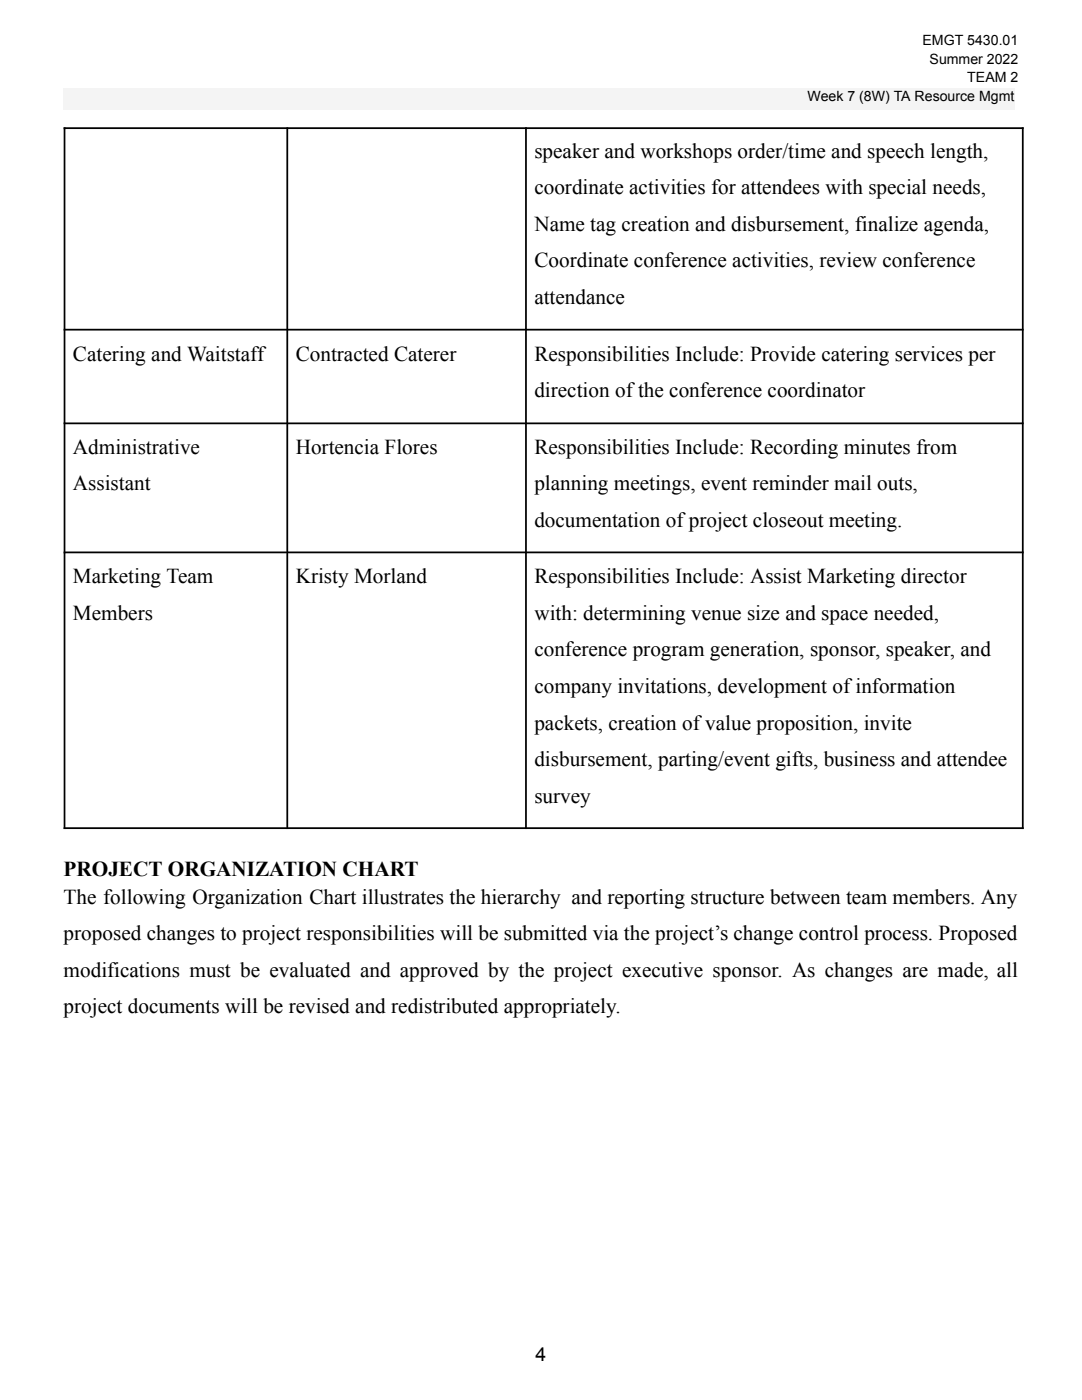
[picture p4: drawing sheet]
<svg xmlns="http://www.w3.org/2000/svg" width="216mm" height="279mm" viewBox="0 0 216 279" stroke-linecap="round" stroke-linejoin="round" font-family="sans-serif">
<defs><g id="words">
<g font-size="4.2">
<text x="106.6" y="31.5">speaker and workshops order/time and speech length,</text>
<text x="106.6" y="38.8">coordinate activities for attendees with special needs,</text>
<text x="106.6" y="46.1">Name tag creation and disbursement, finalize agenda,</text>
<text x="106.6" y="53.4">Coordinate conference activities, review conference</text>
<text x="106.6" y="60.7">attendance</text>
<text x="14.6" y="71.9">Catering and Waitstaff</text>
<text x="59" y="71.9">Contracted Caterer</text>
<text x="106.6" y="71.9">Responsibilities Include: Provide catering services per</text>
<text x="106.6" y="79.2">direction ofthe conference coordinator</text>
<text x="14.6" y="90.5">Administrative</text>
<text x="59" y="90.5">Hortencia Flores</text>
<text x="106.6" y="90.5">Responsibilities Include: Recording minutes from</text>
<text x="14.6" y="97.8">Assistant</text>
<text x="106.6" y="97.8">planning meetings, event reminder mail outs,</text>
<text x="106.6" y="105.1">documentation ofproject closeout meeting.</text>
<text x="14.6" y="116.4">Marketing Team</text>
<text x="59" y="116.4">Kristy Morland</text>
<text x="106.6" y="116.4">Responsibilities Include: Assist Marketing director</text>
<text x="14.6" y="123.7">Members</text>
<text x="106.6" y="123.7">with: determining venue size and space needed,</text>
<text x="106.6" y="131">conference program generation, sponsor, speaker, and</text>
<text x="106.6" y="138.3">company invitations, development ofinformation</text>
<text x="106.6" y="145.6">packets, creation ofvalue proposition, invite</text>
<text x="106.6" y="152.9">disbursement, parting/event gifts, business and attendee</text>
<text x="106.6" y="160.2">survey</text>
<text x="12.7" y="174.8">PROJECT ORGANIZATION CHART</text>
<text x="12.7" y="180.4">The following Organization Chart illustrates the hierarchy and reporting structure between team members. Any</text>
<text x="12.7" y="187.7">proposed changes to project responsibilities will be submitted via the project’s change control process. Proposed</text>
<text x="12.7" y="195">modifications must be evaluated and approved by the project executive sponsor. As changes are made, all</text>
<text x="12.7" y="202.3">project documents will be revised and redistributed appropriately.</text>
</g>
<text font-size="3.9" x="106.9" y="271.6">4</text>
<g font-size="2.8">
<text x="184.1" y="9">EMGT 5430.01</text>
<text x="185.5" y="12.7">Summer 2022</text>
<text x="193" y="16.5">TEAM 2</text>
<text x="161.1" y="20.2">Week 7 (8W) TA Resource Mgmt</text>
</g>
</g></defs>
<path d="M12.7 17.6h189.8v4.3h-189.8z" fill="#f4f4f4"/>
<g fill="#fff">
<path d="M12.7 176.4h190.3v4.9h-190.3z"/>
<path d="M12.7 183.7h190.3v4.9h-190.3z"/>
<path d="M12.7 191h190.4v4.9h-190.4z"/>
<path d="M12.7 198.3h111.2v4.9h-111.2z"/>
</g>
<path d="M12.7 25.6h191.6M12.9 25.4v140.1M57.3 25.4v140.1M105 25.4v140.1M204.1 25.4v140.1M12.7 65.8h191.6M12.7 84.5h191.6M12.7 110.2h191.6M12.7 165.3h191.6" fill="none" stroke="#000" stroke-width=".35"/>
<use href="#words"/>
</svg>
